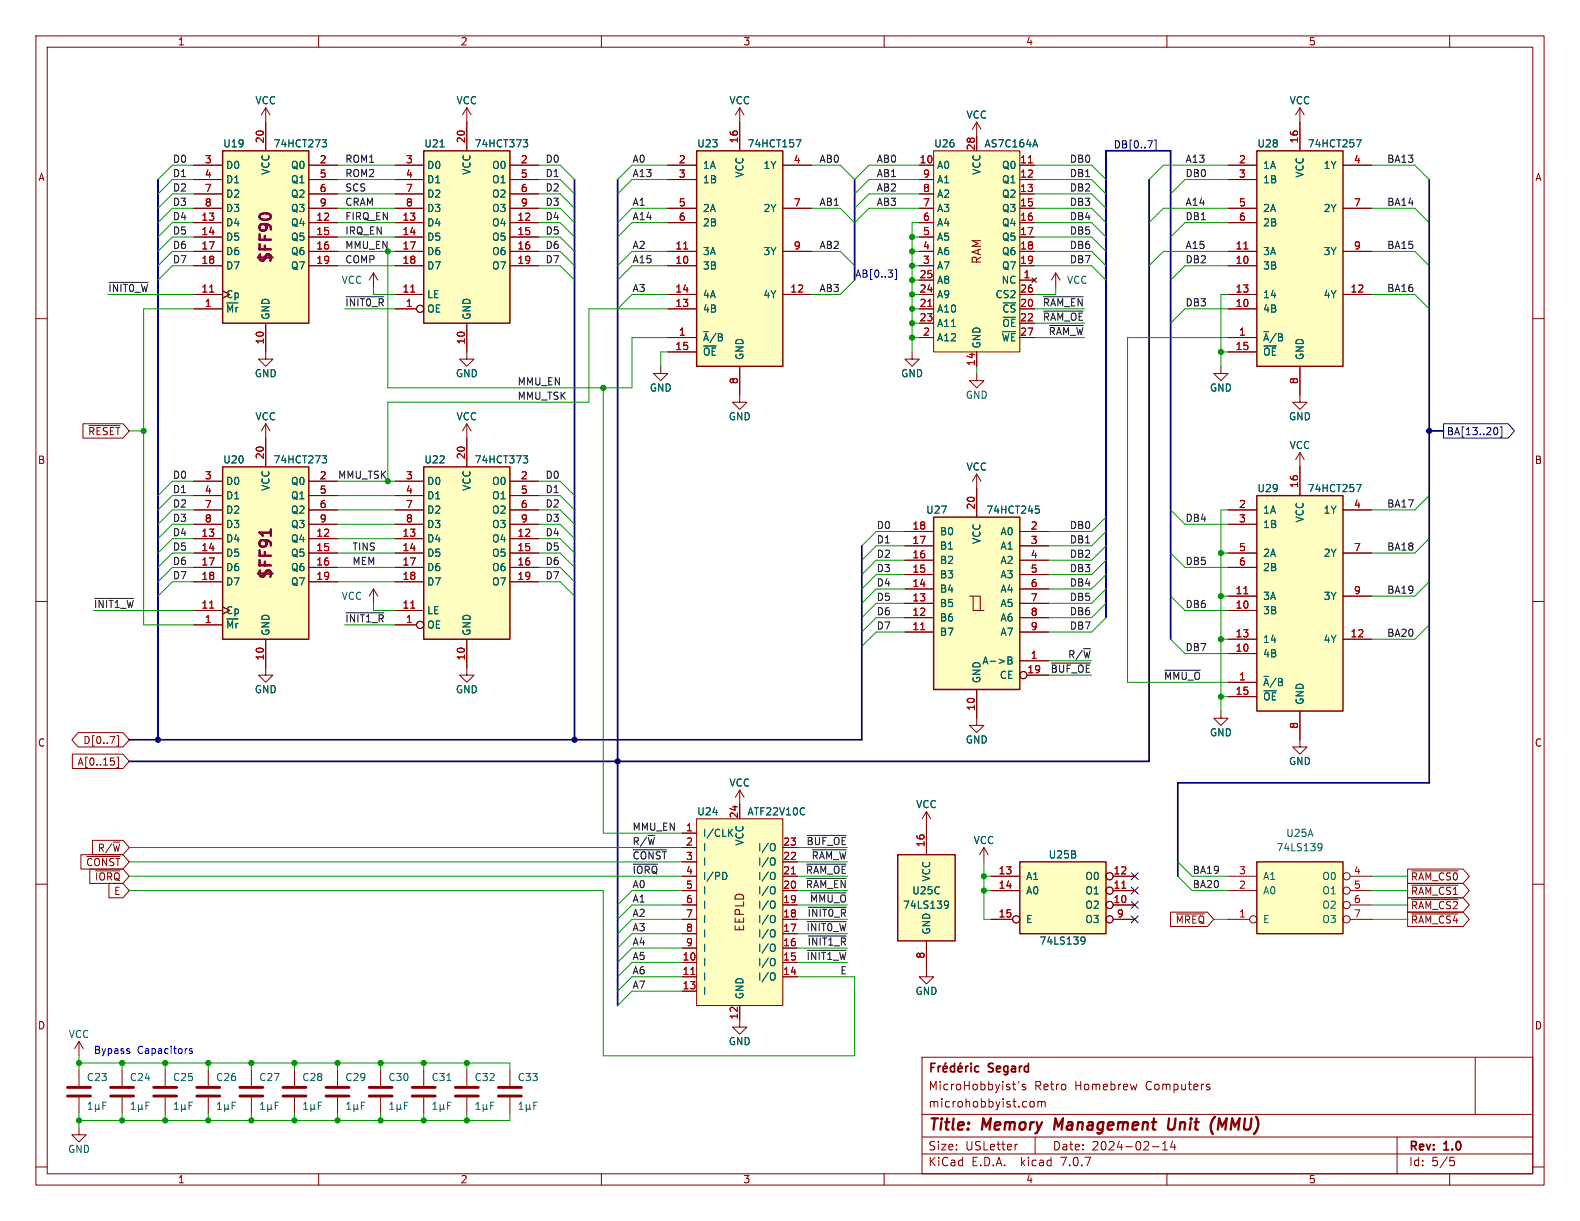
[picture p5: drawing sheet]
<svg xmlns="http://www.w3.org/2000/svg" width="279mm" height="216mm" viewBox="0 0 279 216" stroke-linecap="round" stroke-linejoin="round" font-family="sans-serif">
<defs><g id="words">
<g font-size="2.8" fill="#840084">
<text x="48.6" y="46.9" transform="rotate(-90 48.6 46.9)">$FF90</text>
<text x="48.6" y="102.8" transform="rotate(-90 48.6 102.8)">$FF91</text>
</g>
<g font-size="2.8" fill="#840000">
<text x="164" y="200.4">Title:</text>
<text x="173.7" y="200.4">Memory</text>
<text x="187.3" y="200.4">Management</text>
<text x="208.2" y="200.4">Unit</text>
<text x="216.5" y="200.4">(MMU)</text>
</g>
<g font-size="2.1" fill="#840000">
<text x="173.8" y="46.8" transform="rotate(-90 173.8 46.8)">RAM</text>
<text x="131.8" y="164.9" transform="rotate(-90 131.8 164.9)">EEPLD</text>
<text x="174.9" y="190">Segard</text>
<text x="164.1" y="193">MicroHobbyist's</text>
<text x="164.1" y="196.1">microhobbyist.com</text>
<text x="182.9" y="193">Retro</text>
<text x="190.1" y="193">Homebrew</text>
<text x="202.8" y="193">Computers</text>
<text x="164" y="203.6">Size:</text>
<text x="170.7" y="203.6">USLetter</text>
<text x="186" y="203.6">Date:</text>
<text x="193.1" y="203.6">2024-02-14</text>
<text x="249.1" y="203.9">Rev:</text>
<text x="255.4" y="203.9">1.0</text>
<text x="164" y="206.4">KiCad</text>
<text x="171.8" y="206.4">E.D.A.</text>
<text x="180.7" y="206.4">kicad</text>
<text x="187.9" y="206.4">7.0.7</text>
<text x="249.1" y="206.4">Id:</text>
<text x="253.1" y="206.4">5/5</text>
</g>
<g font-size="1.8" fill="#840000">
<text x="31.3" y="8.2">1</text>
<text x="81.4" y="8.2">2</text>
<text x="131.4" y="8.2">3</text>
<text x="181.3" y="8.2">4</text>
<text x="231.4" y="8.2">5</text>
<text x="6.7" y="32.2">A</text>
<text x="271.4" y="32.2">A</text>
<text x="15.5" y="77.2">~{RESET}</text>
<text x="6.6" y="82.2">B</text>
<text x="271.3" y="82.2">B</text>
<text x="14.6" y="131.8">D[0..7]</text>
<text x="6.6" y="132.2">C</text>
<text x="13.6" y="135.6">A[0..15]</text>
<text x="271.3" y="132.2">C</text>
<text x="15.1" y="153.4">~{CONST}</text>
<text x="16.7" y="155.9">~{IORQ}</text>
<text x="17.2" y="150.8">R/~{W}</text>
<text x="249.4" y="155.9">~{RAM_CS0}</text>
<text x="20.1" y="158.4">E</text>
<text x="249.4" y="158.4">~{RAM_CS1}</text>
<text x="249.4" y="161">~{RAM_CS2}</text>
<text x="207.8" y="163.5">~{MREQ}</text>
<text x="249.4" y="163.5">~{RAM_CS4}</text>
<text x="6.6" y="182.2">D</text>
<text x="271.3" y="182.2">D</text>
<text x="31.3" y="209.4">1</text>
<text x="81.4" y="209.4">2</text>
<text x="131.4" y="209.4">3</text>
<text x="181.3" y="209.4">4</text>
<text x="231.4" y="209.4">5</text>
</g>
<g font-size="1.8" fill="#006464">
<text x="45.1" y="18.6">VCC</text>
<text x="80.6" y="18.6">VCC</text>
<text x="128.9" y="18.6">VCC</text>
<text x="170.8" y="21.2">VCC</text>
<text x="228" y="18.6">VCC</text>
<text x="39.4" y="26.3">U19</text>
<text x="48.3" y="26.3">74HCT273</text>
<text x="74.9" y="26.3">U21</text>
<text x="83.8" y="26.3">74HCT373</text>
<text x="123.2" y="26.3">U23</text>
<text x="132.1" y="26.3">74HCT157</text>
<text x="165.1" y="26.3">U26</text>
<text x="174" y="26.3">AS7C164A</text>
<text x="222.3" y="26.3">U28</text>
<text x="231.1" y="26.3">74HCT257</text>
<text x="39.9" y="30.1">D0</text>
<text x="39.9" y="32.6">D1</text>
<text x="39.9" y="35.2">D2</text>
<text x="47.9" y="31" transform="rotate(-90 47.9 31)">VCC</text>
<text x="51.4" y="30.1">Q0</text>
<text x="51.4" y="32.6">Q1</text>
<text x="51.4" y="35.2">Q2</text>
<text x="75.4" y="30.1">D0</text>
<text x="75.4" y="32.6">D1</text>
<text x="75.4" y="35.2">D2</text>
<text x="83.4" y="31" transform="rotate(-90 83.4 31)">VCC</text>
<text x="86.9" y="30.1">O0</text>
<text x="86.9" y="32.6">O1</text>
<text x="86.9" y="35.2">O2</text>
<text x="124.2" y="30.1">1A</text>
<text x="124.2" y="32.6">1B</text>
<text x="131.7" y="31.5" transform="rotate(-90 131.7 31.5)">VCC</text>
<text x="134.9" y="30.1">1Y</text>
<text x="165.6" y="30.1">A0</text>
<text x="165.6" y="35.2">A2</text>
<text x="165.6" y="32.6">A1</text>
<text x="173.6" y="31" transform="rotate(-90 173.6 31)">VCC</text>
<text x="177.1" y="30.1">Q0</text>
<text x="177.1" y="32.6">Q1</text>
<text x="177.1" y="35.2">Q2</text>
<text x="223.3" y="30.1">1A</text>
<text x="223.3" y="32.6">1B</text>
<text x="230.7" y="31.5" transform="rotate(-90 230.7 31.5)">VCC</text>
<text x="234" y="30.1">1Y</text>
<text x="39.9" y="40.2">D4</text>
<text x="39.9" y="37.7">D3</text>
<text x="51.4" y="40.2">Q4</text>
<text x="51.4" y="37.7">Q3</text>
<text x="75.4" y="40.2">D4</text>
<text x="75.4" y="37.7">D3</text>
<text x="86.9" y="40.2">O4</text>
<text x="86.9" y="37.7">O3</text>
<text x="124.2" y="37.7">2A</text>
<text x="124.2" y="40.2">2B</text>
<text x="134.9" y="37.7">2Y</text>
<text x="165.6" y="40.2">A4</text>
<text x="165.6" y="37.7">A3</text>
<text x="177.1" y="37.7">Q3</text>
<text x="177.1" y="40.2">Q4</text>
<text x="223.3" y="37.7">2A</text>
<text x="223.3" y="40.2">2B</text>
<text x="234" y="37.7">2Y</text>
<text x="39.9" y="42.8">D5</text>
<text x="39.9" y="45.3">D6</text>
<text x="39.9" y="47.9">D7</text>
<text x="51.4" y="42.8">Q5</text>
<text x="51.4" y="45.3">Q6</text>
<text x="51.4" y="47.9">Q7</text>
<text x="75.4" y="42.8">D5</text>
<text x="75.4" y="45.3">D6</text>
<text x="75.4" y="47.9">D7</text>
<text x="86.9" y="42.8">O5</text>
<text x="86.9" y="45.3">O6</text>
<text x="86.9" y="47.9">O7</text>
<text x="124.2" y="47.9">3B</text>
<text x="124.2" y="45.3">3A</text>
<text x="134.9" y="45.3">3Y</text>
<text x="165.6" y="47.9">A7</text>
<text x="165.6" y="45.3">A6</text>
<text x="165.6" y="42.8">A5</text>
<text x="177.1" y="42.8">Q5</text>
<text x="177.1" y="45.3">Q6</text>
<text x="177.1" y="47.9">Q7</text>
<text x="223.3" y="47.9">3B</text>
<text x="223.3" y="45.3">3A</text>
<text x="234" y="45.3">3Y</text>
<text x="39.9" y="52.9">Cp</text>
<text x="60.3" y="50.4">VCC</text>
<text x="75.4" y="52.9">LE</text>
<text x="124.2" y="52.9">4A</text>
<text x="134.9" y="52.9">4Y</text>
<text x="165.6" y="52.9">A9</text>
<text x="165.6" y="50.4">A8</text>
<text x="175.9" y="52.9">CS2</text>
<text x="177" y="50.4">NC</text>
<text x="188.6" y="50.4">VCC</text>
<text x="223.3" y="52.9">14</text>
<text x="234" y="52.9">4Y</text>
<text x="39.9" y="55.5">~{Mr}</text>
<text x="47.9" y="56.6" transform="rotate(-90 47.9 56.6)">GND</text>
<text x="75.4" y="55.5">OE</text>
<text x="83.4" y="56.6" transform="rotate(-90 83.4 56.6)">GND</text>
<text x="124.2" y="55.5">4B</text>
<text x="165.6" y="55.5">A10</text>
<text x="165.6" y="58">A11</text>
<text x="177.1" y="55.5">~{CS}</text>
<text x="177.1" y="58">~{OE}</text>
<text x="223.3" y="55.5">4B</text>
<text x="124.2" y="60.6">~{A}/B</text>
<text x="124.2" y="63.1">~{OE}</text>
<text x="131.7" y="63.8" transform="rotate(-90 131.7 63.8)">GND</text>
<text x="165.6" y="60.6">A12</text>
<text x="173.6" y="61.7" transform="rotate(-90 173.6 61.7)">GND</text>
<text x="177" y="60.6">~{WE}</text>
<text x="223.3" y="60.6">~{A}/B</text>
<text x="223.3" y="63.1">~{OE}</text>
<text x="230.7" y="63.8" transform="rotate(-90 230.7 63.8)">GND</text>
<text x="45" y="66.9">GND</text>
<text x="80.5" y="66.9">GND</text>
<text x="114.8" y="69.4">GND</text>
<text x="159.3" y="66.9">GND</text>
<text x="170.7" y="70.7">GND</text>
<text x="213.9" y="69.4">GND</text>
<text x="45.1" y="74.5">VCC</text>
<text x="80.6" y="74.5">VCC</text>
<text x="128.8" y="74.5">GND</text>
<text x="227.8" y="74.5">GND</text>
<text x="39.4" y="82.1">U20</text>
<text x="48.3" y="82.1">74HCT273</text>
<text x="74.9" y="82.1">U22</text>
<text x="83.8" y="82.1">74HCT373</text>
<text x="170.8" y="83.4">VCC</text>
<text x="228" y="79.6">VCC</text>
<text x="39.9" y="86">D0</text>
<text x="39.9" y="88.5">D1</text>
<text x="47.9" y="86.9" transform="rotate(-90 47.9 86.9)">VCC</text>
<text x="51.4" y="86">Q0</text>
<text x="51.4" y="88.5">Q1</text>
<text x="75.4" y="86">D0</text>
<text x="75.4" y="88.5">D1</text>
<text x="83.4" y="86.9" transform="rotate(-90 83.4 86.9)">VCC</text>
<text x="86.9" y="86">O0</text>
<text x="86.9" y="88.5">O1</text>
<text x="222.3" y="87.2">U29</text>
<text x="231.1" y="87.2">74HCT257</text>
<text x="39.9" y="91">D2</text>
<text x="39.9" y="93.6">D3</text>
<text x="51.4" y="91">Q2</text>
<text x="51.4" y="93.6">Q3</text>
<text x="75.4" y="91">D2</text>
<text x="75.4" y="93.6">D3</text>
<text x="86.9" y="91">O2</text>
<text x="86.9" y="93.6">O3</text>
<text x="163.7" y="91">U27</text>
<text x="166.1" y="94.8">B0</text>
<text x="174.3" y="91">74HCT245</text>
<text x="176.8" y="94.8">A0</text>
<text x="223.3" y="91">1A</text>
<text x="223.3" y="93.6">1B</text>
<text x="230.7" y="92.5" transform="rotate(-90 230.7 92.5)">VCC</text>
<text x="234" y="91">1Y</text>
<text x="39.9" y="96.1">D4</text>
<text x="39.9" y="98.7">D5</text>
<text x="39.9" y="101.2">D6</text>
<text x="51.4" y="96.1">Q4</text>
<text x="51.4" y="98.7">Q5</text>
<text x="51.4" y="101.2">Q6</text>
<text x="75.4" y="96.1">D4</text>
<text x="75.4" y="98.7">D5</text>
<text x="75.4" y="101.2">D6</text>
<text x="86.9" y="96.1">O4</text>
<text x="86.9" y="98.7">O5</text>
<text x="86.9" y="101.2">O6</text>
<text x="166.1" y="99.9">B2</text>
<text x="166.1" y="97.4">B1</text>
<text x="173.6" y="96.3" transform="rotate(-90 173.6 96.3)">VCC</text>
<text x="176.8" y="97.4">A1</text>
<text x="176.8" y="99.9">A2</text>
<text x="223.3" y="98.7">2A</text>
<text x="223.3" y="101.2">2B</text>
<text x="234" y="98.7">2Y</text>
<text x="39.9" y="103.7">D7</text>
<text x="51.4" y="103.7">Q7</text>
<text x="60.3" y="106.3">VCC</text>
<text x="75.4" y="103.7">D7</text>
<text x="86.9" y="103.7">O7</text>
<text x="166.1" y="107.5">B5</text>
<text x="166.1" y="105">B4</text>
<text x="166.1" y="102.5">B3</text>
<text x="176.8" y="102.5">A3</text>
<text x="176.8" y="105">A4</text>
<text x="176.8" y="107.5">A5</text>
<text x="223.3" y="106.3">3A</text>
<text x="234" y="106.3">3Y</text>
<text x="39.9" y="111.4">~{Mr}</text>
<text x="39.9" y="108.8">Cp</text>
<text x="47.9" y="112.5" transform="rotate(-90 47.9 112.5)">GND</text>
<text x="75.4" y="111.4">OE</text>
<text x="75.4" y="108.8">LE</text>
<text x="83.4" y="112.5" transform="rotate(-90 83.4 112.5)">GND</text>
<text x="166.1" y="112.6">B7</text>
<text x="166.1" y="110.1">B6</text>
<text x="176.8" y="110.1">A6</text>
<text x="176.8" y="112.6">A7</text>
<text x="223.3" y="108.8">3B</text>
<text x="223.3" y="113.9">14</text>
<text x="234" y="113.9">4Y</text>
<text x="173.6" y="117.7">A-&gt;B</text>
<text x="223.3" y="116.4">4B</text>
<text x="45" y="122.8">GND</text>
<text x="80.5" y="122.8">GND</text>
<text x="173.6" y="120.9" transform="rotate(-90 173.6 120.9)">GND</text>
<text x="176.7" y="120.2">CE</text>
<text x="223.3" y="121.5">~{A}/B</text>
<text x="223.3" y="124.1">~{OE}</text>
<text x="230.7" y="124.7" transform="rotate(-90 230.7 124.7)">GND</text>
<text x="170.7" y="131.7">GND</text>
<text x="213.9" y="130.4">GND</text>
<text x="227.8" y="135.5">GND</text>
<text x="128.9" y="139.3">VCC</text>
<text x="161.9" y="143.1">VCC</text>
<text x="123.2" y="144.4">U24</text>
<text x="124.2" y="148.2">I/CLK</text>
<text x="131.7" y="149.6" transform="rotate(-90 131.7 149.6)">VCC</text>
<text x="132.1" y="144.4">ATF22V10C</text>
<text x="172.1" y="149.5">VCC</text>
<text x="227.3" y="148.2">U25A</text>
<text x="124.2" y="150.7">I</text>
<text x="124.2" y="153.3">I</text>
<text x="124.2" y="155.8">I/PD</text>
<text x="133.9" y="155.8">I/O</text>
<text x="133.9" y="153.3">I/O</text>
<text x="133.9" y="150.7">I/O</text>
<text x="164.7" y="156" transform="rotate(-90 164.7 156)">VCC</text>
<text x="181.4" y="155.8">A1</text>
<text x="185.3" y="152">U25B</text>
<text x="191.8" y="155.8">O0</text>
<text x="223.3" y="155.8">A1</text>
<text x="225.6" y="150.7">74LS139</text>
<text x="233.7" y="155.8">O0</text>
<text x="124.2" y="158.3">I</text>
<text x="124.2" y="160.9">I</text>
<text x="133.9" y="160.9">I/O</text>
<text x="133.9" y="158.3">I/O</text>
<text x="159.6" y="160.9">74LS139</text>
<text x="161.2" y="158.3">U25C</text>
<text x="181.4" y="158.3">A0</text>
<text x="191.8" y="160.9">O2</text>
<text x="191.8" y="158.3">O1</text>
<text x="223.3" y="158.3">A0</text>
<text x="233.7" y="158.3">O1</text>
<text x="233.7" y="160.9">O2</text>
<text x="124.2" y="163.4">I</text>
<text x="124.2" y="166">I</text>
<text x="133.9" y="166">I/O</text>
<text x="133.9" y="163.4">I/O</text>
<text x="164.7" y="165.4" transform="rotate(-90 164.7 165.4)">GND</text>
<text x="181.4" y="163.4">E</text>
<text x="183.7" y="167.2">74LS139</text>
<text x="191.8" y="163.4">O3</text>
<text x="223.3" y="163.4">E</text>
<text x="233.7" y="163.4">O3</text>
<text x="124.2" y="171">I</text>
<text x="124.2" y="173.6">I</text>
<text x="124.2" y="168.5">I</text>
<text x="133.9" y="173.6">I/O</text>
<text x="133.9" y="171">I/O</text>
<text x="133.9" y="168.5">I/O</text>
<text x="124.2" y="176.1">I</text>
<text x="131.7" y="176.8" transform="rotate(-90 131.7 176.8)">GND</text>
<text x="161.8" y="176.1">GND</text>
<text x="12.1" y="183.7">VCC</text>
<text x="128.8" y="185">GND</text>
<text x="15.2" y="191.4">C23</text>
<text x="22.9" y="191.4">C24</text>
<text x="30.5" y="191.4">C25</text>
<text x="38.1" y="191.4">C26</text>
<text x="45.7" y="191.4">C27</text>
<text x="53.3" y="191.4">C28</text>
<text x="61" y="191.4">C29</text>
<text x="68.6" y="191.4">C30</text>
<text x="76.2" y="191.4">C31</text>
<text x="83.8" y="191.4">C32</text>
<text x="91.4" y="191.4">C33</text>
<text x="11.9" y="204.1">GND</text>
</g>
<g font-size="1.8" fill="#0f0f0f">
<text x="30.5" y="28.9">D0</text>
<text x="61" y="28.9">ROM1</text>
<text x="96.4" y="28.9">D0</text>
<text x="111.8" y="28.9">A0</text>
<text x="144.8" y="28.9">AB0</text>
<text x="154.9" y="28.9">AB0</text>
<text x="189.1" y="28.9">DB0</text>
<text x="209.5" y="28.9">A13</text>
<text x="245.2" y="28.9">BA13</text>
<text x="30.5" y="33.9">D2</text>
<text x="30.5" y="31.4">D1</text>
<text x="61" y="31.4">ROM2</text>
<text x="61" y="33.9">SCS</text>
<text x="96.4" y="31.4">D1</text>
<text x="96.4" y="33.9">D2</text>
<text x="111.8" y="31.4">A13</text>
<text x="154.9" y="33.9">AB2</text>
<text x="154.9" y="31.4">AB1</text>
<text x="189.1" y="33.9">DB2</text>
<text x="189.1" y="31.4">DB1</text>
<text x="209.5" y="31.4">DB0</text>
<text x="30.5" y="41.6">D5</text>
<text x="30.5" y="39">D4</text>
<text x="30.5" y="36.5">D3</text>
<text x="61" y="36.5">CRAM</text>
<text x="61" y="39">FIRQ_EN</text>
<text x="61" y="41.6">IRQ_EN</text>
<text x="96.4" y="41.6">D5</text>
<text x="96.4" y="39">D4</text>
<text x="96.4" y="36.5">D3</text>
<text x="111.8" y="36.5">A1</text>
<text x="111.8" y="39">A14</text>
<text x="144.8" y="36.5">AB1</text>
<text x="154.9" y="36.5">AB3</text>
<text x="189.1" y="36.5">DB3</text>
<text x="189.1" y="41.6">DB5</text>
<text x="189.1" y="39">DB4</text>
<text x="209.5" y="39">DB1</text>
<text x="209.5" y="36.5">A14</text>
<text x="245.2" y="36.5">BA14</text>
<text x="30.5" y="46.6">D7</text>
<text x="30.5" y="44.1">D6</text>
<text x="61" y="46.6">COMP</text>
<text x="96.4" y="46.6">D7</text>
<text x="96.4" y="44.1">D6</text>
<text x="111.8" y="46.6">A15</text>
<text x="111.8" y="44.1">A2</text>
<text x="144.8" y="44.1">AB2</text>
<text x="189.1" y="44.1">DB6</text>
<text x="189.1" y="46.6">DB7</text>
<text x="209.5" y="46.6">DB2</text>
<text x="209.5" y="44.1">A15</text>
<text x="245.2" y="44.1">BA15</text>
<text x="19" y="51.7">~{INIT0_W}</text>
<text x="111.8" y="51.7">A3</text>
<text x="144.8" y="51.7">AB3</text>
<text x="245.2" y="51.7">BA16</text>
<text x="61" y="54.3">~{INIT0_R}</text>
<text x="184.3" y="54.3">~{RAM_EN}</text>
<text x="184.3" y="56.8">~{RAM_OE}</text>
<text x="185.3" y="59.3">~{RAM_W}</text>
<text x="209.5" y="54.3">DB3</text>
<text x="91.4" y="68.2">MMU_EN</text>
<text x="91.4" y="70.8">MMU_TSK</text>
<text x="30.5" y="87.3">D1</text>
<text x="30.5" y="84.7">D0</text>
<text x="30.5" y="89.8">D2</text>
<text x="59.7" y="84.7">MMU_TSK</text>
<text x="96.4" y="89.8">D2</text>
<text x="96.4" y="84.7">D0</text>
<text x="96.4" y="87.3">D1</text>
<text x="245.2" y="89.8">BA17</text>
<text x="30.5" y="94.9">D4</text>
<text x="30.5" y="92.4">D3</text>
<text x="96.4" y="94.9">D4</text>
<text x="96.4" y="92.4">D3</text>
<text x="154.9" y="93.6">D0</text>
<text x="189.1" y="93.6">DB0</text>
<text x="209.5" y="92.4">DB4</text>
<text x="30.5" y="97.4">D5</text>
<text x="30.5" y="100">D6</text>
<text x="62.2" y="100">MEM</text>
<text x="62.2" y="97.4">TINS</text>
<text x="96.4" y="100">D6</text>
<text x="96.4" y="97.4">D5</text>
<text x="154.9" y="101.3">D3</text>
<text x="154.9" y="98.7">D2</text>
<text x="154.9" y="96.2">D1</text>
<text x="189.1" y="96.2">DB1</text>
<text x="189.1" y="98.7">DB2</text>
<text x="189.1" y="101.3">DB3</text>
<text x="209.5" y="100">DB5</text>
<text x="245.2" y="97.4">BA18</text>
<text x="16.5" y="107.6">~{INIT1_W}</text>
<text x="30.5" y="102.5">D7</text>
<text x="96.4" y="102.5">D7</text>
<text x="154.9" y="103.8">D4</text>
<text x="154.9" y="106.3">D5</text>
<text x="189.1" y="103.8">DB4</text>
<text x="189.1" y="106.3">DB5</text>
<text x="209.5" y="107.6">DB6</text>
<text x="245.2" y="105.1">BA19</text>
<text x="61" y="110.1">~{INIT1_R}</text>
<text x="154.9" y="111.4">D7</text>
<text x="154.9" y="108.9">D6</text>
<text x="189.1" y="108.9">DB6</text>
<text x="189.1" y="111.4">DB7</text>
<text x="245.2" y="112.7">BA20</text>
<text x="185.7" y="119">~{BUF_OE}</text>
<text x="188.8" y="116.5">R/~{W}</text>
<text x="209.5" y="115.2">DB7</text>
<text x="205.7" y="120.3">~{MMU_O}</text>
<text x="111.8" y="149.5">R/~{W}</text>
<text x="111.8" y="147">MMU_EN</text>
<text x="142.5" y="149.5">~{BUF_OE}</text>
<text x="111.8" y="154.6">~{IORQ}</text>
<text x="111.8" y="152.1">~{CONST} 3</text>
<text x="142.4" y="154.6">~{RAM_OE}</text>
<text x="143.4" y="152.1">~{RAM_W}</text>
<text x="210.8" y="154.6">BA19</text>
<text x="111.8" y="157.1">A0</text>
<text x="111.8" y="159.7">A1</text>
<text x="142.4" y="157.1">~{RAM_EN}</text>
<text x="143.1" y="159.7">~{MMU_O}</text>
<text x="210.8" y="157.1">BA20</text>
<text x="111.8" y="167.3">A4</text>
<text x="111.8" y="162.2">A2</text>
<text x="111.8" y="164.8">A3</text>
<text x="142.5" y="164.8">~{INIT0_W}</text>
<text x="142.7" y="167.3">~{INIT1_R}</text>
<text x="142.7" y="162.2">~{INIT0_R}</text>
<text x="111.8" y="169.8">A5</text>
<text x="111.8" y="172.4">A6</text>
<text x="142.5" y="169.8">~{INIT1_W}</text>
<text x="148.5" y="172.4">E</text>
<text x="111.8" y="174.9">A7</text>
</g>
<g font-size="1.8" fill="#a90000">
<text x="36.1" y="29">3</text>
<text x="46.7" y="25.4" transform="rotate(-90 46.7 25.4)">20</text>
<text x="56.4" y="29">2</text>
<text x="71.7" y="29">3</text>
<text x="82.3" y="25.4" transform="rotate(-90 82.3 25.4)">20</text>
<text x="92" y="29">2</text>
<text x="119.9" y="29">2</text>
<text x="130.6" y="25.4" transform="rotate(-90 130.6 25.4)">16</text>
<text x="140.3" y="29">4</text>
<text x="162.5" y="29">10</text>
<text x="172.5" y="26.7" transform="rotate(-90 172.5 26.7)">28</text>
<text x="180.3" y="29">11</text>
<text x="219" y="29">2</text>
<text x="229.6" y="25.4" transform="rotate(-90 229.6 25.4)">16</text>
<text x="239.3" y="29">4</text>
<text x="36.1" y="31.5">4</text>
<text x="36.1" y="34">7</text>
<text x="56.4" y="31.5">5</text>
<text x="56.4" y="34">6</text>
<text x="71.7" y="31.5">4</text>
<text x="71.7" y="34">7</text>
<text x="92" y="31.5">5</text>
<text x="92" y="34">6</text>
<text x="119.9" y="31.5">3</text>
<text x="163.1" y="34">8</text>
<text x="163.1" y="31.5">9</text>
<text x="180.3" y="31.5">12</text>
<text x="180.3" y="34">13</text>
<text x="219" y="31.5">3</text>
<text x="35.5" y="39.1">13</text>
<text x="35.5" y="41.7">14</text>
<text x="36.1" y="36.6">8</text>
<text x="55.8" y="39.1">12</text>
<text x="55.8" y="41.7">15</text>
<text x="56.4" y="36.6">9</text>
<text x="71.1" y="39.1">13</text>
<text x="71.1" y="41.7">14</text>
<text x="71.7" y="36.6">8</text>
<text x="91.4" y="39.1">12</text>
<text x="91.4" y="41.7">15</text>
<text x="92" y="36.6">9</text>
<text x="119.9" y="36.6">5</text>
<text x="119.9" y="39.1">6</text>
<text x="140.3" y="36.6">7</text>
<text x="163.1" y="41.7">5</text>
<text x="163.1" y="39.1">6</text>
<text x="163.1" y="36.6">7</text>
<text x="180.3" y="36.6">15</text>
<text x="180.3" y="39.1">16</text>
<text x="180.3" y="41.7">17</text>
<text x="219" y="36.6">5</text>
<text x="219" y="39.1">6</text>
<text x="239.3" y="36.6">7</text>
<text x="35.5" y="44.2">17</text>
<text x="35.5" y="46.7">18</text>
<text x="55.8" y="44.2">16</text>
<text x="55.8" y="46.7">19</text>
<text x="71.1" y="44.2">17</text>
<text x="71.1" y="46.7">18</text>
<text x="91.4" y="44.2">16</text>
<text x="91.4" y="46.7">19</text>
<text x="119.3" y="46.7">10</text>
<text x="119.3" y="44.2">11</text>
<text x="140.3" y="44.2">9</text>
<text x="163.1" y="46.7">3</text>
<text x="163.1" y="44.2">4</text>
<text x="180.3" y="44.2">18</text>
<text x="180.3" y="46.7">19</text>
<text x="218.4" y="46.7">10</text>
<text x="218.4" y="44.2">11</text>
<text x="239.3" y="44.2">9</text>
<text x="35.5" y="51.8">11</text>
<text x="71.1" y="51.8">11</text>
<text x="119.3" y="51.8">14</text>
<text x="139.7" y="51.8">12</text>
<text x="162.5" y="51.8">24</text>
<text x="162.5" y="49.3">25</text>
<text x="180.3" y="51.8">26</text>
<text x="180.9" y="49.3">1</text>
<text x="218.4" y="51.8">13</text>
<text x="238.7" y="51.8">12</text>
<text x="36.1" y="54.4">1</text>
<text x="71.7" y="54.4">1</text>
<text x="119.3" y="54.4">13</text>
<text x="119.9" y="59.4">1</text>
<text x="162.5" y="54.4">21</text>
<text x="162.5" y="56.9">23</text>
<text x="163.1" y="59.4">2</text>
<text x="180.3" y="54.4">20</text>
<text x="180.3" y="56.9">22</text>
<text x="180.3" y="59.4">27</text>
<text x="218.4" y="54.4">10</text>
<text x="219" y="59.4">1</text>
<text x="46.7" y="61" transform="rotate(-90 46.7 61)">10</text>
<text x="82.3" y="61" transform="rotate(-90 82.3 61)">10</text>
<text x="119.3" y="62">15</text>
<text x="172.5" y="64.8" transform="rotate(-90 172.5 64.8)">14</text>
<text x="218.4" y="62">15</text>
<text x="130.6" y="68" transform="rotate(-90 130.6 68)">8</text>
<text x="229.6" y="68" transform="rotate(-90 229.6 68)">8</text>
<text x="46.7" y="81.3" transform="rotate(-90 46.7 81.3)">20</text>
<text x="82.3" y="81.3" transform="rotate(-90 82.3 81.3)">20</text>
<text x="36.1" y="84.8">3</text>
<text x="36.1" y="87.4">4</text>
<text x="36.1" y="89.9">7</text>
<text x="56.4" y="84.8">2</text>
<text x="56.4" y="87.4">5</text>
<text x="56.4" y="89.9">6</text>
<text x="71.7" y="84.8">3</text>
<text x="71.7" y="87.4">4</text>
<text x="71.7" y="89.9">7</text>
<text x="92" y="84.8">2</text>
<text x="92" y="87.4">5</text>
<text x="92" y="89.9">6</text>
<text x="219" y="89.9">2</text>
<text x="229.6" y="86.4" transform="rotate(-90 229.6 86.4)">16</text>
<text x="239.3" y="89.9">4</text>
<text x="35.5" y="95">13</text>
<text x="36.1" y="92.5">8</text>
<text x="55.8" y="95">12</text>
<text x="56.4" y="92.5">9</text>
<text x="71.1" y="95">13</text>
<text x="71.7" y="92.5">8</text>
<text x="91.4" y="95">12</text>
<text x="92" y="92.5">9</text>
<text x="161.2" y="93.7">18</text>
<text x="172.5" y="90.2" transform="rotate(-90 172.5 90.2)">20</text>
<text x="182.2" y="93.7">2</text>
<text x="219" y="92.5">3</text>
<text x="35.5" y="97.5">14</text>
<text x="35.5" y="100.1">17</text>
<text x="55.8" y="97.5">15</text>
<text x="55.8" y="100.1">16</text>
<text x="71.1" y="97.5">14</text>
<text x="71.1" y="100.1">17</text>
<text x="91.4" y="97.5">15</text>
<text x="91.4" y="100.1">16</text>
<text x="161.2" y="101.3">15</text>
<text x="161.2" y="98.8">16</text>
<text x="161.2" y="96.3">17</text>
<text x="182.2" y="96.3">3</text>
<text x="182.2" y="98.8">4</text>
<text x="182.2" y="101.3">5</text>
<text x="219" y="97.5">5</text>
<text x="219" y="100.1">6</text>
<text x="239.3" y="97.5">7</text>
<text x="35.5" y="107.7">11</text>
<text x="35.5" y="102.6">18</text>
<text x="55.8" y="102.6">19</text>
<text x="71.1" y="107.7">11</text>
<text x="71.1" y="102.6">18</text>
<text x="91.4" y="102.6">19</text>
<text x="161.2" y="106.4">13</text>
<text x="161.2" y="103.9">14</text>
<text x="182.2" y="103.9">6</text>
<text x="182.2" y="106.4">7</text>
<text x="218.4" y="107.7">10</text>
<text x="218.4" y="105.2">11</text>
<text x="239.3" y="105.2">9</text>
<text x="36.1" y="110.2">1</text>
<text x="71.7" y="110.2">1</text>
<text x="161.2" y="111.5">11</text>
<text x="161.2" y="109">12</text>
<text x="182.2" y="109">8</text>
<text x="182.2" y="111.5">9</text>
<text x="218.4" y="112.8">13</text>
<text x="238.7" y="112.8">12</text>
<text x="46.7" y="116.9" transform="rotate(-90 46.7 116.9)">10</text>
<text x="82.3" y="116.9" transform="rotate(-90 82.3 116.9)">10</text>
<text x="181.6" y="119.1">19</text>
<text x="182.2" y="116.6">1</text>
<text x="218.4" y="115.3">10</text>
<text x="172.5" y="125.8" transform="rotate(-90 172.5 125.8)">10</text>
<text x="218.4" y="122.9">15</text>
<text x="219" y="120.4">1</text>
<text x="229.6" y="129" transform="rotate(-90 229.6 129)">8</text>
<text x="121.2" y="147.1">1</text>
<text x="121.2" y="149.6">2</text>
<text x="130.6" y="144.8" transform="rotate(-90 130.6 144.8)">24</text>
<text x="138.4" y="149.6">23</text>
<text x="163.6" y="149.9" transform="rotate(-90 163.6 149.9)">16</text>
<text x="121.2" y="154.7">4</text>
<text x="121.2" y="152.1">3</text>
<text x="138.4" y="154.7">21</text>
<text x="138.4" y="152.1">22</text>
<text x="176.5" y="154.7">13</text>
<text x="196.8" y="154.7">12</text>
<text x="219" y="154.7">3</text>
<text x="239.3" y="154.7">4</text>
<text x="121.2" y="157.2">5</text>
<text x="121.2" y="159.8">6</text>
<text x="138.4" y="159.8">19</text>
<text x="138.4" y="157.2">20</text>
<text x="176.5" y="157.2">14</text>
<text x="196.8" y="159.8">10</text>
<text x="196.8" y="157.2">11</text>
<text x="219" y="157.2">2</text>
<text x="239.3" y="157.2">5</text>
<text x="239.3" y="159.8">6</text>
<text x="121.2" y="162.3">7</text>
<text x="121.2" y="164.8">8</text>
<text x="121.2" y="167.4">9</text>
<text x="138.4" y="167.4">16</text>
<text x="138.4" y="164.8">17</text>
<text x="138.4" y="162.3">18</text>
<text x="176.5" y="162.3">15</text>
<text x="197.4" y="162.3">9</text>
<text x="219" y="162.3">1</text>
<text x="239.3" y="162.3">7</text>
<text x="120.6" y="169.9">10</text>
<text x="120.6" y="172.5">11</text>
<text x="138.4" y="172.5">14</text>
<text x="138.4" y="169.9">15</text>
<text x="163.6" y="169.6" transform="rotate(-90 163.6 169.6)">8</text>
<text x="120.6" y="175">13</text>
<text x="130.6" y="180.4" transform="rotate(-90 130.6 180.4)">12</text>
</g>
<g font-size="1.8" fill="#000084">
<text x="196.8" y="26.3">DB[0..7]</text>
<text x="151.1" y="49.2">AB[0..3]</text>
<text x="255.7" y="77.2">BA[13..20]</text>
</g>
<text font-size="1.8" fill="#009600" x="61" y="44.1">MMU_EN</text>
<g font-size="1.8" fill="#0000c2">
<text x="16.5" y="186.4">Bypass</text>
<text x="24.3" y="186.4">Capacitors</text>
</g>
</g></defs>
<g fill="none" stroke="#840000" stroke-width=".18">
<path d="M6.3 6.4h266.7v203.2h-266.7zM8.3 8.3h262.8v199.3h-262.8zM47 19.1v7.6M47 19.1l-.8 1.2M47 19.1l.8 1.2M56.3 6.4v1.9M82.5 19.1v7.6M82.5 19.1l-.7 1.2M82.5 19.1l.8 1.2M106.4 6.4v1.9M130.8 19.1v7.6M130.8 19.1l-.8 1.2"/>
<path d="M130.8 19.1l.8 1.2M156.3 6.4v1.9M206.4 6.4v1.9M229.9 19.1v7.6M229.9 19.1l-.8 1.2M229.9 19.1l.7 1.2M256.3 6.4v1.9M34.3 29.2h5.1M34.3 31.8h5.1M34.3 36.8h5.1M34.3 39.4h5.1M34.3 34.3h5.1"/>
<path d="M54.6 29.2h5.1M54.6 31.8h5.1M54.6 36.8h5.1M54.6 39.4h5.1M54.6 34.3h5.1M69.8 29.2h5.1M69.8 31.8h5.1M69.8 36.8h5.1M69.8 39.4h5.1M69.8 34.3h5.1M90.2 29.2h5M90.2 31.8h5"/>
<path d="M90.2 36.8h5M90.2 39.4h5M90.2 34.3h5M118.1 29.2h5.1M118.1 31.8h5.1M118.1 36.8h5.1M118.1 39.4h5.1M138.4 29.2h5.1M138.4 36.8h5.1M162.6 29.2h2.5M162.6 31.8h2.5M162.6 36.8h2.5"/>
<path d="M162.6 39.4h2.5M162.6 34.3h2.5M165.1 26.7h15.2v35.5h-15.2zM172.7 21.6v5.1M172.7 21.6l-.7 1.3M172.7 21.6l.8 1.3M180.3 29.2h2.6M180.3 31.8h2.6M180.3 36.8h2.6M180.3 39.4h2.6M180.3 34.3h2.6M217.2 29.2h5"/>
<path d="M217.2 31.8h5M217.2 36.8h5M217.2 39.4h5M237.5 29.2h5.1M237.5 36.8h5.1M6.3 56.3h2M34.3 47h5.1M34.3 44.5h5.1M34.3 52.1h5.1M34.3 54.6h5.1M34.3 41.9h5.1M47 57.2v6.3h1.3l-1.3 1.3-1.3-1.3h1.3"/>
<path d="M54.6 47h5.1M54.6 44.5h5.1M54.6 41.9h5.1M66 48.3v2.5M66 48.3l-.7 1.2M66 48.3l.8 1.2M69.8 47h5.1M69.8 44.5h5.1M69.8 52.1h5.1M69.8 54.6h3.9M69.8 41.9h5.1M82.5 57.2v6.3h1.3l-1.3 1.3-1.2-1.3h1.2"/>
<path d="M90.2 47h5M90.2 44.5h5M90.2 41.9h5M118.1 59.7h5.1M118.1 47h5.1M118.1 44.5h5.1M118.1 52.1h5.1M118.1 54.6h5.1M138.4 44.5h5.1M138.4 52.1h5.1M162.6 59.7h2.5M162.6 47h2.5"/>
<path d="M162.6 44.5h2.5M162.6 52.1h2.5M162.6 54.6h2.5M162.6 41.9h2.5M162.6 49.5h2.5M162.6 57.2h2.5M180.3 59.7h2.6M180.3 47h2.6M180.3 44.5h2.6M180.3 52.1h2.6M180.3 54.6h2.6M180.3 41.9h2.6"/>
<path d="M180.3 49.5h2.6M180.3 57.2h2.6M182.5 49.1l.8 .8M183.3 49.1l-.8 .8M186.7 48.3l-.8 1.2M186.7 48.3v2.5M186.7 48.3l.8 1.2M217.2 59.7h5M217.2 47h5M217.2 44.5h5M217.2 52.1h5M217.2 54.6h5"/>
<path d="M237.5 44.5h5.1M237.5 52.1h5.1M271.1 56.3h1.9M14.7 74.9h7l1.2 1.3-1.2 1.3h-7zM15.7 75.2h5.5M47 74.9v7.7M47 74.9l-.8 1.3M47 74.9l.8 1.3M82.5 74.9l-.7 1.3M82.5 74.9v7.7M82.5 74.9l.8 1.3M116.8 64.8v1.2h1.3l-1.3 1.3-1.2-1.3h1.2"/>
<path d="M118.1 62.2h5.1M130.8 64.8v6.3h1.3l-1.3 1.3-1.3-1.3h1.3M161.3 62.2v1.3h1.3l-1.3 1.3-1.3-1.3h1.3M172.7 66v1.3h1.3l-1.3 1.3-1.3-1.3h1.3M172.7 62.2v2.6M215.9 64.8v1.2h1.3l-1.3 1.3-1.3-1.3h1.3M217.2 62.2h5M229.9 64.8v6.3h1.2l-1.2 1.3-1.3-1.3h1.3M34.3 95.3h5.1M34.3 97.8h5.1M34.3 85.1h5.1M34.3 87.6h5.1"/>
<path d="M34.3 90.2h5.1M34.3 92.7h5.1M54.6 95.3h5.1M54.6 97.8h5.1M54.6 85.1h5.1M54.6 87.6h5.1M54.6 90.2h5.1M54.6 92.7h5.1M69.8 95.3h5.1M69.8 97.8h5.1M69.8 85.1h5.1M69.8 87.6h5.1"/>
<path d="M69.8 90.2h5.1M69.8 92.7h5.1M90.2 95.3h5M90.2 97.8h5M90.2 85.1h5M90.2 87.6h5M90.2 90.2h5M90.2 92.7h5M160 99.1h5.1M160 96.5h5.1M160 94h5.1M172.7 83.8v7.6"/>
<path d="M172.7 83.8l-.7 1.3M172.7 83.8l.8 1.3M180.3 99.1h5.1M180.3 96.5h5.1M180.3 94h5.1M217.2 97.8h5M217.2 90.2h5M217.2 92.7h5M229.9 80v7.6M229.9 80l-.8 1.3M229.9 80l.7 1.3M237.5 97.8h5.1"/>
<path d="M237.5 90.2h5.1M6.3 106.4h2M34.3 110.5h5.1M34.3 108h5.1M34.3 100.3h5.1M34.3 102.9h5.1M47 113v6.4h1.3l-1.3 1.3-1.3-1.3h1.3M54.6 100.3h5.1M54.6 102.9h5.1M66 104.1l-.7 1.3M66 104.1v2.6M66 104.1l.8 1.3"/>
<path d="M69.8 110.5h3.9M69.8 108h5.1M69.8 100.3h5.1M69.8 102.9h5.1M82.5 113v6.4h1.3l-1.3 1.3-1.2-1.3h1.2M90.2 100.3h5M90.2 102.9h5M160 111.8h5.1M160 109.2h5.1M160 106.7h5.1M160 104.1h5.1M160 101.6h5.1"/>
<path d="M171.4 105.4h.7v2.6h1.9M172.1 105.4h1.3v2.6M180.3 116.8h5.1M180.3 111.8h5.1M180.3 109.2h5.1M180.3 106.7h5.1M180.3 104.1h5.1M180.3 101.6h5.1M181.6 119.4h3.8M217.2 108h5M217.2 100.3h5M217.2 115.6h5"/>
<path d="M217.2 105.4h5M217.2 113h5M237.5 105.4h5.1M237.5 113h5.1M271.1 106.4h1.9M12.8 133.3h8.9l1.2 1.3-1.2 1.3h-8.9zM13.8 129.5h7.9l1.2 1.3-1.2 1.3h-7.9l-1.1-1.3zM20.2 134.6v.6M20.7 133.9h.3v1.8h-.3M20.7 130.1h.3v1.8h-.3M130.8 139.7v5.1M130.8 139.7l-.8 1.3"/>
<path d="M130.8 139.7l.8 1.3M172.7 121.9v6.4h1.3l-1.3 1.2-1.3-1.2h1.3M215.9 125.7v1.3h1.3l-1.3 1.3-1.3-1.3h1.3M217.2 120.7h5M217.2 123.2h5M229.9 125.7v6.4h1.2l-1.2 1.3-1.3-1.3h1.3M6.3 156.3h2M14.3 151.1h7.4l1.2 1.3-1.2 1.3h-7.4zM15.3 151.4h5.9M15.9 153.7h5.8l1.2 1.2-1.2 1.3h-5.8zM16.4 148.6h5.3l1.2 1.3-1.2 1.2h-5.3zM16.9 154h4.3"/>
<path d="M19.3 156.2h2.4l1.2 1.3-1.2 1.3h-2.4zM120.6 147.3h2.6M120.6 149.9h2.6M120.6 157.5h2.6M120.6 154.9h2.6M120.6 152.4h2.6M123.2 144.8h15.2v33h-15.2zM138.4 149.9h2.6M138.4 157.5h2.6M138.4 154.9h2.6M138.4 152.4h2.6M163.8 143.5v7.6"/>
<path d="M163.8 143.5l-.7 1.3M163.8 143.5l.8 1.3M174 149.9l-.8 1.2M174 149.9v2.5M174 149.9l.8 1.2M175.3 157.5h5M175.3 154.9h5M196.8 157.5h3.9M196.8 154.9h3.9M217.2 157.5h5M217.2 154.9h5M238.8 157.5h3.8"/>
<path d="M238.8 154.9h3.8M248.9 153.7h9.8l1.1 1.2-1.1 1.3h-9.8zM248.9 156.2h9.8l1.1 1.3-1.1 1.3h-9.8zM248.9 158.7h9.8l1.1 1.3-1.1 1.3h-9.8zM249.6 154h8.2M249.6 156.5h8.2M249.6 159.1h8.2M271.1 156.3h1.9M120.6 170.2h2.6M120.6 172.7h2.6M120.6 175.3h2.6M120.6 167.6h2.6"/>
<path d="M120.6 165.1h2.6M120.6 162.6h2.6M120.6 160h2.6M130.8 177.8v3.8h1.3l-1.3 1.3-1.3-1.3h1.3M138.4 170.2h2.6M138.4 172.7h2.6M138.4 167.6h2.6M138.4 165.1h2.6M138.4 162.6h2.6M138.4 160h2.6M163.8 166.4v6.3h1.3l-1.3 1.3-1.2-1.3h1.2M175.3 162.6h3.8"/>
<path d="M196.8 162.6h3.9M196.8 160h3.9M207 161.3h6.5l1.1 1.3-1.1 1.2h-6.5zM208 161.6h5M217.2 162.6h3.8M238.8 162.6h3.8M238.8 160h3.8M248.9 161.3h9.8l1.1 1.3-1.1 1.2h-9.8zM249.6 161.6h8.2M14 199.4v1.3h1.2l-1.2 1.2-1.3-1.2h1.3M14 184.2v2.5M14 189.2v2.8"/>
<path d="M14 194.1v2.8M14 184.2l-.8 1.2M14 184.2l.7 1.2M21.6 189.2v2.8M21.6 194.1v2.8M29.2 189.2v2.8M29.2 194.1v2.8M36.8 189.2v2.8M36.8 194.1v2.8M44.4 189.2v2.8M44.4 194.1v2.8M52.1 189.2v2.8"/>
<path d="M52.1 194.1v2.8M59.7 189.2v2.8M59.7 194.1v2.8M67.3 189.2v2.8M67.3 194.1v2.8M74.9 189.2v2.8M74.9 194.1v2.8M82.5 189.2v2.8M82.5 194.1v2.8M90.2 189.2v2.8M90.2 194.1v2.8M163 186.9h108.1v20.7h-108.1z"/>
<path d="M163 197.1h108.1M179 191.7h.6M179.3 192.6l.3 .1M180.2 191.2l-.2 .3M181.3 191.8l-.3-.1-.2 .2v.2l.5 .2v.3h-.5M182.3 194.8h.3l.3 .2v.5l-.3 .3-.3-.1-.2-.2v-.5zM183.5 194.9l.5-.1 .2 .2M183.5 194.8v1M184.2 195l.2-.2h.4v1M184.2 195v.8M201 191.7l-.2 1M213.5 191.7l.4 .1"/>
<path d="M213.5 192.2l.4 .1 .1 .2-.2 .2h-.3M260.9 187v10M6.3 206.4h2M56.3 207.6v2M106.4 207.6v2M156.3 207.6v2M163 204.1h108.1M163 201h108.1M179.9 202.3l-.2 .1M183 201v3.1M203.8 202.8h1.1M205.6 203.3h.8"/>
<path d="M205.6 202.3l.4-.5v1.5M206.4 207.6v2M207.4 201.8l-.4 1h.9M207.7 202.3v1M247.1 201v6.6M256.3 207.6v2M256.4 204.6h.7M256.6 205.2h.3l.3 .3-.1 .6h-.5M271.1 206.4h1.9"/>
<circle cx="74.3" cy="54.6" r=".63"/>
<circle cx="74.3" cy="110.5" r=".63"/>
<circle cx="181" cy="119.4" r=".63"/>
<circle cx="196.2" cy="154.9" r=".63"/>
<circle cx="196.2" cy="157.5" r=".63"/>
<circle cx="238.1" cy="157.5" r=".63"/>
<circle cx="238.1" cy="154.9" r=".63"/>
<circle cx="179.7" cy="162.6" r=".63"/>
<circle cx="196.2" cy="160" r=".63"/>
<circle cx="196.2" cy="162.6" r=".63"/>
<circle cx="221.6" cy="162.6" r=".63"/>
<circle cx="238.1" cy="162.6" r=".63"/>
<circle cx="238.1" cy="160" r=".63"/>
</g>
<path d="M186.6 197.8l-.2 2M206.7 197.8l-.2 1.6 .2 .3a.66 .66 0 0 0 .9-.1M214.9 197.5l-.1 .1M216.1 199.2l-.5-1.4-.3 2" fill="none" stroke="#840000" stroke-width=".4"/>
<g fill="none" stroke="#840000" stroke-width=".3">
<path d="M164.6 188.7h.5M165.4 188h-.8v1.5M165.9 188.5v1M166.4 188.5l-.3 .1-.2 .2M166.8 189l.7-.1-.1-.3-.4-.1-.2 .2 .1 .8h.5M167.3 188l-.2 .2M168.8 188.6l-.4-.1-.3 .3v.4l.1 .3h.6M168.8 188v1.5M169.4 189l.7-.1v-.3l-.5-.1-.2 .2 .1 .8h.6M169.9 188l-.2 .2M170.8 188.5v1M171.2 188.5l-.3 .1-.1 .2"/>
<path d="M171.7 188v.2M171.7 188.5v1M173.1 188.6l-.5-.1-.2 .3v.4l.1 .3h.6"/>
</g>
<g fill="#ffffc2" stroke="#ffffc2" stroke-width=".18">
<path d="M123.2 26.7h15.2v38.1h-15.2z"/>
<path d="M39.4 82.6h15.2v30.4h-15.2z"/>
<path d="M222.2 26.7h15.3v38.1h-15.3z"/>
<path d="M165.1 91.4h15.2v30.5h-15.2z"/>
<path d="M39.4 26.7h15.2v30.5h-15.2z"/>
<path d="M158.7 151.1h10.2v15.3h-10.2z"/>
<path d="M222.2 87.6h15.3v38.1h-15.3z"/>
<path d="M165.1 26.7h15.2v35.5h-15.2z"/>
<path d="M123.2 144.8h15.2v33h-15.2z"/>
<path d="M222.2 152.4h15.3v12.7h-15.3z"/>
<path d="M74.9 82.6h15.3v30.4h-15.3z"/>
<path d="M180.3 152.4h15.3v12.7h-15.3z"/>
<path d="M74.9 26.7h15.3v30.5h-15.3z"/>
</g>
<path d="M39.4 26.7h15.2v30.5h-15.2zM74.9 26.7h15.3v30.5h-15.3zM123.2 26.7h15.2v38.1h-15.2zM222.2 26.7h15.3v38.1h-15.3zM39.4 82.6h15.2v30.4h-15.2zM74.9 82.6h15.3v30.4h-15.3zM165.1 91.4h15.2v30.5h-15.2zM222.2 87.6h15.3v38.1h-15.3zM158.7 151.1h10.2v15.3h-10.2zM180.3 152.4h15.3v12.7h-15.3zM222.2 152.4h15.3v12.7h-15.3z" fill="none" stroke="#840000" stroke-width=".25"/>
<g fill="none" stroke="#a90000" stroke-width=".18">
<path d="M181.9 28.8h.7M37.1 51.7h.7M72.6 51.7h.8M120.9 44h.7M164.1 54.2h.7M220 44h.7M37.1 107.5h.7M72.6 107.5h.8M162.8 111.3h.7M220 105h.7M139.9 154.5h.8M198.4 157.1h.7"/>
<path d="M122.2 172.3h.7"/>
</g>
<g fill="none" stroke="#006464" stroke-width=".18">
<path d="M57 24.7h.7l-.4 .5 .4 .1v.4l-.2 .3h-.4M77.8 26h.7M92.5 24.7h.8l-.4 .5 .3 .1 .1 .4-.2 .3h-.4M140.8 24.7h.8l-.5 1.3M182.7 25.6h.7M183.1 24.7l.4 1.3M239.8 24.7h.9l-.6 1.3M57 80.6h.7l-.4 .5 .4 .1v.4l-.2 .3h-.4M92.5 80.6h.8l-.4 .5 .3 .1 .1 .4-.2 .3h-.4M183.1 89.5h.6M183.3 90h.3l.2 .2-.1 .4-.4 .1M239.8 85.7h.9l-.6 1.2"/>
<path d="M178.3 116.1h.4l.2 .3-.2 .4 .2 .1 .1 .3-.3 .2h-.4zM178.3 116.8h.4M128.1 154.2a.68 .68 0 0 1 .4 .7 .68 .68 0 0 1-.4 .6M129 147.2l.6 .7M129.6 146.6l-.8 .8M136.8 149.2h.1a.81 .81 0 0 1-.1 1.2M136.8 151.7l.1 .1a.81 .81 0 0 1-.1 1.2M136.8 154.2l.1 .1a.81 .81 0 0 1-.1 1.2M136.8 156.8l.1 .1a.81 .81 0 0 1-.1 1.2M136.8 159.3l.1 .1a.81 .81 0 0 1-.1 1.2M167.1 159.4l.4-.1 .2 .2a.84 .84 0 0 1-.3 1.1h-.3M167.7 159.9l-.2 .2h-.4"/>
<path d="M233.2 149.2h.3l.2 .1a.84 .84 0 0 1-.3 1.1h-.2M233.8 149.7l-.3 .3-.3-.1M136.8 172l.1 .1a.81 .81 0 0 1-.1 1.2M136.8 161.9h.1a.81 .81 0 0 1-.1 1.2M136.8 164.4l.1 .1a.81 .81 0 0 1-.1 1.2M136.8 166.9l.1 .1a.81 .81 0 0 1-.1 1.2M136.8 169.5l.1 .1a.81 .81 0 0 1-.1 1.2M191.3 165.7h.3l.2 .1a.84 .84 0 0 1-.3 1.1h-.2M191.9 166.2l-.3 .3-.3-.1M15.6 196.2h.7M15.6 195.3l.4-.4v1.3M16.9 196l.1 .2h.3l.2-.2"/>
<path d="M16.9 195.3v1.3M17.5 196l.1 .2M17.5 195.3v.7M18.2 195.5h.4M18.8 194.9h-.6v1.3M23.2 196.2h.7M23.2 195.3l.4-.4v1.3M24.5 196l.2 .2h.2l.2-.2M24.5 195.3v1.3M25.1 196l.2 .2M25.1 195.3v.7M25.8 195.5h.4"/>
<path d="M26.4 194.9h-.6v1.3M30.8 196.2h.8M30.8 195.3l.4-.4v1.3M32.1 196l.2 .2h.2l.2-.2M32.1 195.3v1.3M32.7 196l.2 .2M32.7 195.3v.7M33.4 195.5h.5M34 194.9h-.6v1.3M38.5 196.2h.7M38.5 195.3l.3-.4v1.3M39.7 196l.2 .2h.2l.2-.2"/>
<path d="M39.7 195.3v1.3M40.3 196l.2 .2M40.3 195.3v.7M41.1 195.5h.4M41.7 194.9h-.6v1.3M46.1 196.2h.7M46.1 195.3l.3-.4v1.3M47.3 196l.2 .2h.3l.1-.2M47.3 195.3v1.3M47.9 196l.2 .2M47.9 195.3v.7M48.7 195.5h.4"/>
<path d="M49.3 194.9h-.6v1.3M53.7 196.2h.7M53.7 195.3l.4-.4v1.3M55 196l.1 .2h.3l.2-.2M55 195.3v1.3M55.6 196l.1 .2M55.6 195.3v.7M56.3 195.5h.4M56.9 194.9h-.6v1.3M61.3 196.2h.7M61.3 195.3l.4-.4v1.3M62.6 196l.2 .2h.2l.2-.2"/>
<path d="M62.6 195.3v1.3M63.2 196l.2 .2M63.2 195.3v.7M63.9 195.5h.4M64.5 194.9h-.6v1.3M68.9 196.2h.8M68.9 195.3l.4-.4v1.3M70.2 196l.2 .2h.2l.2-.2M70.2 195.3v1.3M70.8 196l.2 .2M70.8 195.3v.7M71.5 195.5h.5"/>
<path d="M72.1 194.9h-.6v1.3M76.6 196.2h.7M76.6 195.3l.3-.4v1.3M77.8 196l.2 .2h.2l.2-.2M77.8 195.3v1.3M78.4 196l.2 .2M78.4 195.3v.7M79 191.1h.8M79.2 195.5h.4M79.8 194.9h-.6v1.3M84.2 196.2h.7M84.2 195.3l.3-.4v1.3"/>
<path d="M85.4 196l.2 .2h.3l.1-.2M85.4 195.3v1.3M86 196l.2 .2M86 195.3v.7M86.8 195.5h.4M87.4 194.9h-.6v1.3M91.8 196.2h.7M91.8 195.3l.4-.4v1.3M93.1 196l.1 .2h.3l.2-.2M93.1 195.3v1.3M93.7 196l.1 .2M93.7 195.3v.7"/>
<path d="M94.4 195.5h.4M95 194.9h-.6v1.3"/>
</g>
<path d="M46 38a1.5 1.5 0 0 1 1.8 0M47.9 93.6v1.1M47.9 94.2h-2l.3 .2" fill="none" stroke="#840084" stroke-width=".4"/>
<g fill="none" stroke="#840000" stroke-width=".51">
<path d="M11.9 193.8h4.1M11.9 192.3h4.1M19.6 193.8h4M19.6 192.3h4M27.2 193.8h4M27.2 192.3h4M34.8 193.8h4.1M34.8 192.3h4.1M42.4 193.8h4.1M42.4 192.3h4.1M50 193.8h4.1M50 192.3h4.1"/>
<path d="M57.7 193.8h4M57.7 192.3h4M65.3 193.8h4M65.3 192.3h4M72.9 193.8h4.1M72.9 192.3h4.1M80.5 193.8h4.1M80.5 192.3h4.1M88.1 193.8h4.1M88.1 192.3h4.1"/>
</g>
<g fill="none" stroke="#000084" stroke-width=".18">
<path d="M202.9 24.9h.9l-.6 1.3M204.1 24.8h.3v1.8h-.3M158.2 47.6h.3v1.8h-.3M255.3 74.9h11.4l1.1 1.3-1.1 1.3h-11.4zM264.4 75.6a.68 .68 0 0 1 .5 .6 .68 .68 0 0 1-.5 .7M265.3 75.5h.3v1.8h-.3M200.1 154.3l1.2 1.2M200.1 159.4l1.2 1.2M200.1 156.9l1.2 1.2M201.3 154.3l-1.2 1.2M201.3 159.4l-1.2 1.2M201.3 156.9l-1.2 1.2"/>
<path d="M200.1 162l1.2 1.2M201.3 162l-1.2 1.2"/>
</g>
<g fill="none" stroke="#0f0f0f" stroke-width=".18">
<path d="M19.3 49.9h6.9M61.2 52.5h6.7M184.5 52.5h7M184.5 55h7M185.6 57.6h5.9M16.7 105.8h6.9M61.2 108.4h6.7M185.9 117.2h6.9M206 118.5h6.2M112 150.3h5.8M112 152.8h4.3M142.6 152.8h7"/>
<path d="M142.6 155.3h7M142.8 147.7h6.8M143.4 157.9h6.2M143.7 150.3h5.9M142.8 168h6.8M142.8 163h6.8M142.9 165.5h6.7M142.9 160.4h6.7"/>
</g>
<path d="M22.8 185.9l.2 .1-.2 .3M22.8 185.4l.1 .1M34 185.5l-.3-.1-.2 .2v.2l.5 .1v.3h-.5" fill="none" stroke="#0000c2" stroke-width=".18"/>
<path d="M27.9 31.8v99M101.6 31.8v99M109.2 31.8v146M151.1 31.8v17.7M203.2 31.8v102.8h-180.3M252.7 31.8v106.6h-44.4v16.5M252.7 76.2h2.6M152.4 96.5v34.3h-129.5M195.6 109.2v-82.5h11.4v86.3" fill="none" stroke="#000084" stroke-width=".3"/>
<g fill="none" stroke="#009600" stroke-width=".18">
<path d="M34.3 31.8h-3.8l-2.6 2.5M34.3 29.2h-3.8l-2.6 2.6M34.3 34.3h-3.8l-2.6 2.5M34.3 39.4h-3.8l-2.6 2.5M34.3 36.8h-3.8l-2.6 2.6M59.7 31.8h10.1M59.7 29.2h10.1M59.7 34.3h10.1M59.7 39.4h10.1M59.7 36.8h10.1M95.2 31.8h3.9l2.5 2.5M95.2 29.2h3.9l2.5 2.6"/>
<path d="M95.2 34.3h3.9l2.5 2.5M95.2 39.4h3.9l2.5 2.5M95.2 36.8h3.9l2.5 2.6M118.1 31.8h-6.3l-2.6 2.5M118.1 29.2h-6.3l-2.6 2.6M118.1 39.4h-6.3l-2.6 2.5M118.1 36.8h-6.3l-2.6 2.6M143.5 29.2h5.1l2.5 2.6 2.6-2.6h8.9M143.5 36.8h5.1l2.5 2.6 2.6-2.6h8.9M162.6 31.8h-8.9l-2.6 2.5M162.6 34.3h-8.9l-2.6 2.5M162.6 39.4h-1.3v22.8"/>
<path d="M182.9 31.8h10.1l2.6 2.5M182.9 29.2h10.1l2.6 2.6M182.9 34.3h10.1l2.6 2.5M182.9 39.4h10.1l2.6 2.5M182.9 36.8h10.1l2.6 2.6M217.2 31.8h-7.7l-2.5 2.5M217.2 29.2h-11.5l-2.5 2.6M217.2 39.4h-7.7l-2.5 2.5M217.2 36.8h-11.5l-2.5 2.6M242.6 29.2h7.6l2.5 2.6M242.6 36.8h7.6l2.5 2.6M19 52.1h15.3"/>
<path d="M34.3 54.6h-8.9v55.9h8.9M34.3 47h-3.8l-2.6 2.5M34.3 44.5h-3.8l-2.6 2.5M34.3 41.9h-3.8l-2.6 2.6M59.7 47h10.1M59.7 44.5h10.1M59.7 41.9h10.1M61 54.6h8.8M66 50.8v1.3h3.8M68.6 44.5v24.1h43.2v-8.9h6.3M95.2 47h3.9l2.5 2.5M95.2 44.5h3.9l2.5 2.5"/>
<path d="M95.2 41.9h3.9l2.5 2.6M118.1 54.6h-14v16.5h-35.5v14M118.1 47h-6.3l-2.6 2.5M118.1 52.1h-6.3l-2.6 2.5M118.1 44.5h-6.3l-2.6 2.5M143.5 44.5h5.1l2.5 2.5M151.1 49.5l-2.5 2.6h-5.1M161.3 54.6h1.3M161.3 47h1.3M161.3 52.1h1.3M161.3 44.5h1.3M161.3 59.7h1.3"/>
<path d="M161.3 41.9h1.3M161.3 57.2h1.3M161.3 49.5h1.3M182.9 54.6h8.9M182.9 47h10.1l2.6 2.5M182.9 44.5h10.1l2.6 2.5M182.9 59.7h8.9M182.9 41.9h10.1l2.6 2.6M182.9 57.2h8.9M186.7 50.8v1.3h-3.8M217.2 52.1h-1.3v12.7M217.2 54.6h-7.7l-2.5 2.6"/>
<path d="M217.2 47h-7.7l-2.5 2.5M217.2 59.7h-17.8v61h17.8M217.2 44.5h-11.5l-2.5 2.5M242.6 52.1h7.6l2.5 2.5M242.6 44.5h7.6l2.5 2.5M22.9 76.2h2.5M106.7 68.6v78.7h13.9M118.1 62.2h-1.3v2.6M172.7 64.8v1.2M215.9 62.2h1.3M34.3 87.6h-3.8l-2.6 2.6M34.3 90.2h-3.8l-2.6 2.5"/>
<path d="M34.3 97.8h-3.8l-2.6 2.5M34.3 92.7h-3.8l-2.6 2.6M34.3 95.3h-3.8l-2.6 2.5M34.3 85.1h-3.8l-2.6 2.5M59.7 87.6h10.1M59.7 90.2h10.1M59.7 97.8h10.1M59.7 92.7h10.1M59.7 95.3h10.1M59.7 85.1h10.1M95.2 87.6h3.9l2.5 2.6M95.2 90.2h3.9l2.5 2.5"/>
<path d="M95.2 97.8h3.9l2.5 2.5M95.2 92.7h3.9l2.5 2.6M95.2 95.3h3.9l2.5 2.5M95.2 85.1h3.9l2.5 2.5M160 96.5h-5.1l-2.5 2.6M160 99.1h-5.1l-2.5 2.5M160 94h-5.1l-2.5 2.5M195.6 99.1l-2.6 2.5h-7.6M195.6 94l-2.6 2.5h-7.6M195.6 96.5l-2.6 2.6h-7.6M195.6 91.4l-2.6 2.6h-7.6M207 97.8l2.5 2.5h7.7"/>
<path d="M207 90.2l2.5 2.5h7.7M215.9 97.8h1.3M217.2 90.2h-1.3v35.5M252.7 87.6l-2.5 2.6h-7.6M252.7 95.3l-2.5 2.5h-7.6M16.5 108h17.8M34.3 102.9h-3.8l-2.6 2.5M34.3 100.3h-3.8l-2.6 2.6M59.7 102.9h10.1M59.7 100.3h10.1M61 110.5h8.8M66 106.7v1.3h3.8"/>
<path d="M95.2 102.9h3.9l2.5 2.5M95.2 100.3h3.9l2.5 2.6M160 109.2h-5.1l-2.5 2.6M160 101.6h-5.1l-2.5 2.5M160 111.8h-5.1l-2.5 2.5M160 106.7h-5.1l-2.5 2.5M160 104.1h-5.1l-2.5 2.6M185.4 116.8h7.6M185.4 119.4h7.6M195.6 106.7l-2.6 2.5h-7.6M195.6 109.2l-2.6 2.6h-7.6M195.6 104.1l-2.6 2.6h-7.6"/>
<path d="M195.6 101.6l-2.6 2.5h-7.6M207 113l2.5 2.6h7.7M207 105.4l2.5 2.6h7.7M215.9 105.4h1.3M215.9 113h1.3M252.7 102.9l-2.5 2.5h-7.6M252.7 110.5l-2.5 2.5h-7.6M215.9 123.2h1.3M22.9 157.5h83.8v29.2h44.4v-14h-10.1M22.9 154.9h97.7M22.9 149.9h97.7M22.9 152.4h97.7"/>
<path d="M120.6 157.5h-8.8l-2.6 2.5M141 157.5h8.9M141 154.9h8.9M141 149.9h8.9M141 152.4h8.9M174 157.5h1.3M174 154.9h1.3M174 152.4v10.2h1.3M208.3 154.9l2.5 2.6h6.4M208.3 152.4l2.5 2.5h6.4M242.6 157.5h6.3M242.6 154.9h6.3"/>
<path d="M120.6 162.6h-8.8l-2.6 2.5M120.6 170.2h-8.8l-2.6 2.5M120.6 160h-8.8l-2.6 2.6M120.6 165.1h-8.8l-2.6 2.5M120.6 172.7h-8.8l-2.6 2.6M120.6 167.6h-8.8l-2.6 2.6M120.6 175.3h-8.8l-2.6 2.5M141 162.6h8.9M141 170.2h8.9M141 160h8.9M141 165.1h8.9M141 167.6h8.9"/>
<path d="M214.6 162.6h2.6M242.6 162.6h6.3M242.6 160h6.3M14 188h76.2v1.2M14 186.7v2.5M14 196.9v2.5M21.6 188v1.2M21.6 196.9v1.2M29.2 188v1.2M29.2 196.9v1.2M36.8 188v1.2M36.8 196.9v1.2"/>
<path d="M44.4 188v1.2M44.4 196.9v1.2M52.1 188v1.2M52.1 196.9v1.2M59.7 188v1.2M59.7 196.9v1.2M67.3 188v1.2M67.3 196.9v1.2M74.9 188v1.2M74.9 196.9v1.2M82.5 188v1.2M82.5 196.9v1.2"/>
<path d="M90.2 196.9v1.2h-76.2"/>
</g>
<g fill="#009600" stroke="#009600" stroke-width=".18">
<circle cx="36.8" cy="198.1" r=".46"/>
<circle cx="29.2" cy="198.1" r=".46"/>
<circle cx="52.1" cy="188" r=".46"/>
<circle cx="44.4" cy="188" r=".46"/>
<circle cx="52.1" cy="198.1" r=".46"/>
<circle cx="44.4" cy="198.1" r=".46"/>
<circle cx="29.2" cy="188" r=".46"/>
<circle cx="21.6" cy="188" r=".46"/>
<circle cx="36.8" cy="188" r=".46"/>
<circle cx="14" cy="188" r=".46"/>
<circle cx="59.7" cy="198.1" r=".46"/>
<circle cx="21.6" cy="198.1" r=".46"/>
<circle cx="14" cy="198.1" r=".46"/>
<circle cx="59.7" cy="188" r=".46"/>
<circle cx="82.5" cy="188" r=".46"/>
<circle cx="74.9" cy="188" r=".46"/>
<circle cx="68.6" cy="85.1" r=".46"/>
<circle cx="67.3" cy="188" r=".46"/>
<circle cx="74.9" cy="198.1" r=".46"/>
<circle cx="82.5" cy="198.1" r=".46"/>
<circle cx="67.3" cy="198.1" r=".46"/>
<circle cx="215.9" cy="113" r=".46"/>
<circle cx="215.9" cy="62.2" r=".46"/>
<circle cx="215.9" cy="123.2" r=".46"/>
<circle cx="215.9" cy="105.4" r=".46"/>
<circle cx="215.9" cy="97.8" r=".46"/>
<circle cx="161.3" cy="49.5" r=".46"/>
<circle cx="161.3" cy="47" r=".46"/>
<circle cx="161.3" cy="44.5" r=".46"/>
<circle cx="161.3" cy="52.1" r=".46"/>
<circle cx="161.3" cy="59.7" r=".46"/>
<circle cx="174" cy="154.9" r=".46"/>
<circle cx="174" cy="157.5" r=".46"/>
<circle cx="161.3" cy="54.6" r=".46"/>
<circle cx="161.3" cy="57.2" r=".46"/>
<circle cx="161.3" cy="41.9" r=".46"/>
<circle cx="106.7" cy="68.6" r=".46"/>
<circle cx="25.4" cy="76.2" r=".46"/>
</g>
<g fill="#000084" stroke="#000084" stroke-width=".18">
<circle cx="27.9" cy="130.8" r=".46"/>
<circle cx="101.6" cy="130.8" r=".46"/>
<circle cx="109.2" cy="134.6" r=".46"/>
<circle cx="252.7" cy="76.2" r=".46"/>
</g>
<use href="#words"/>
</svg>
